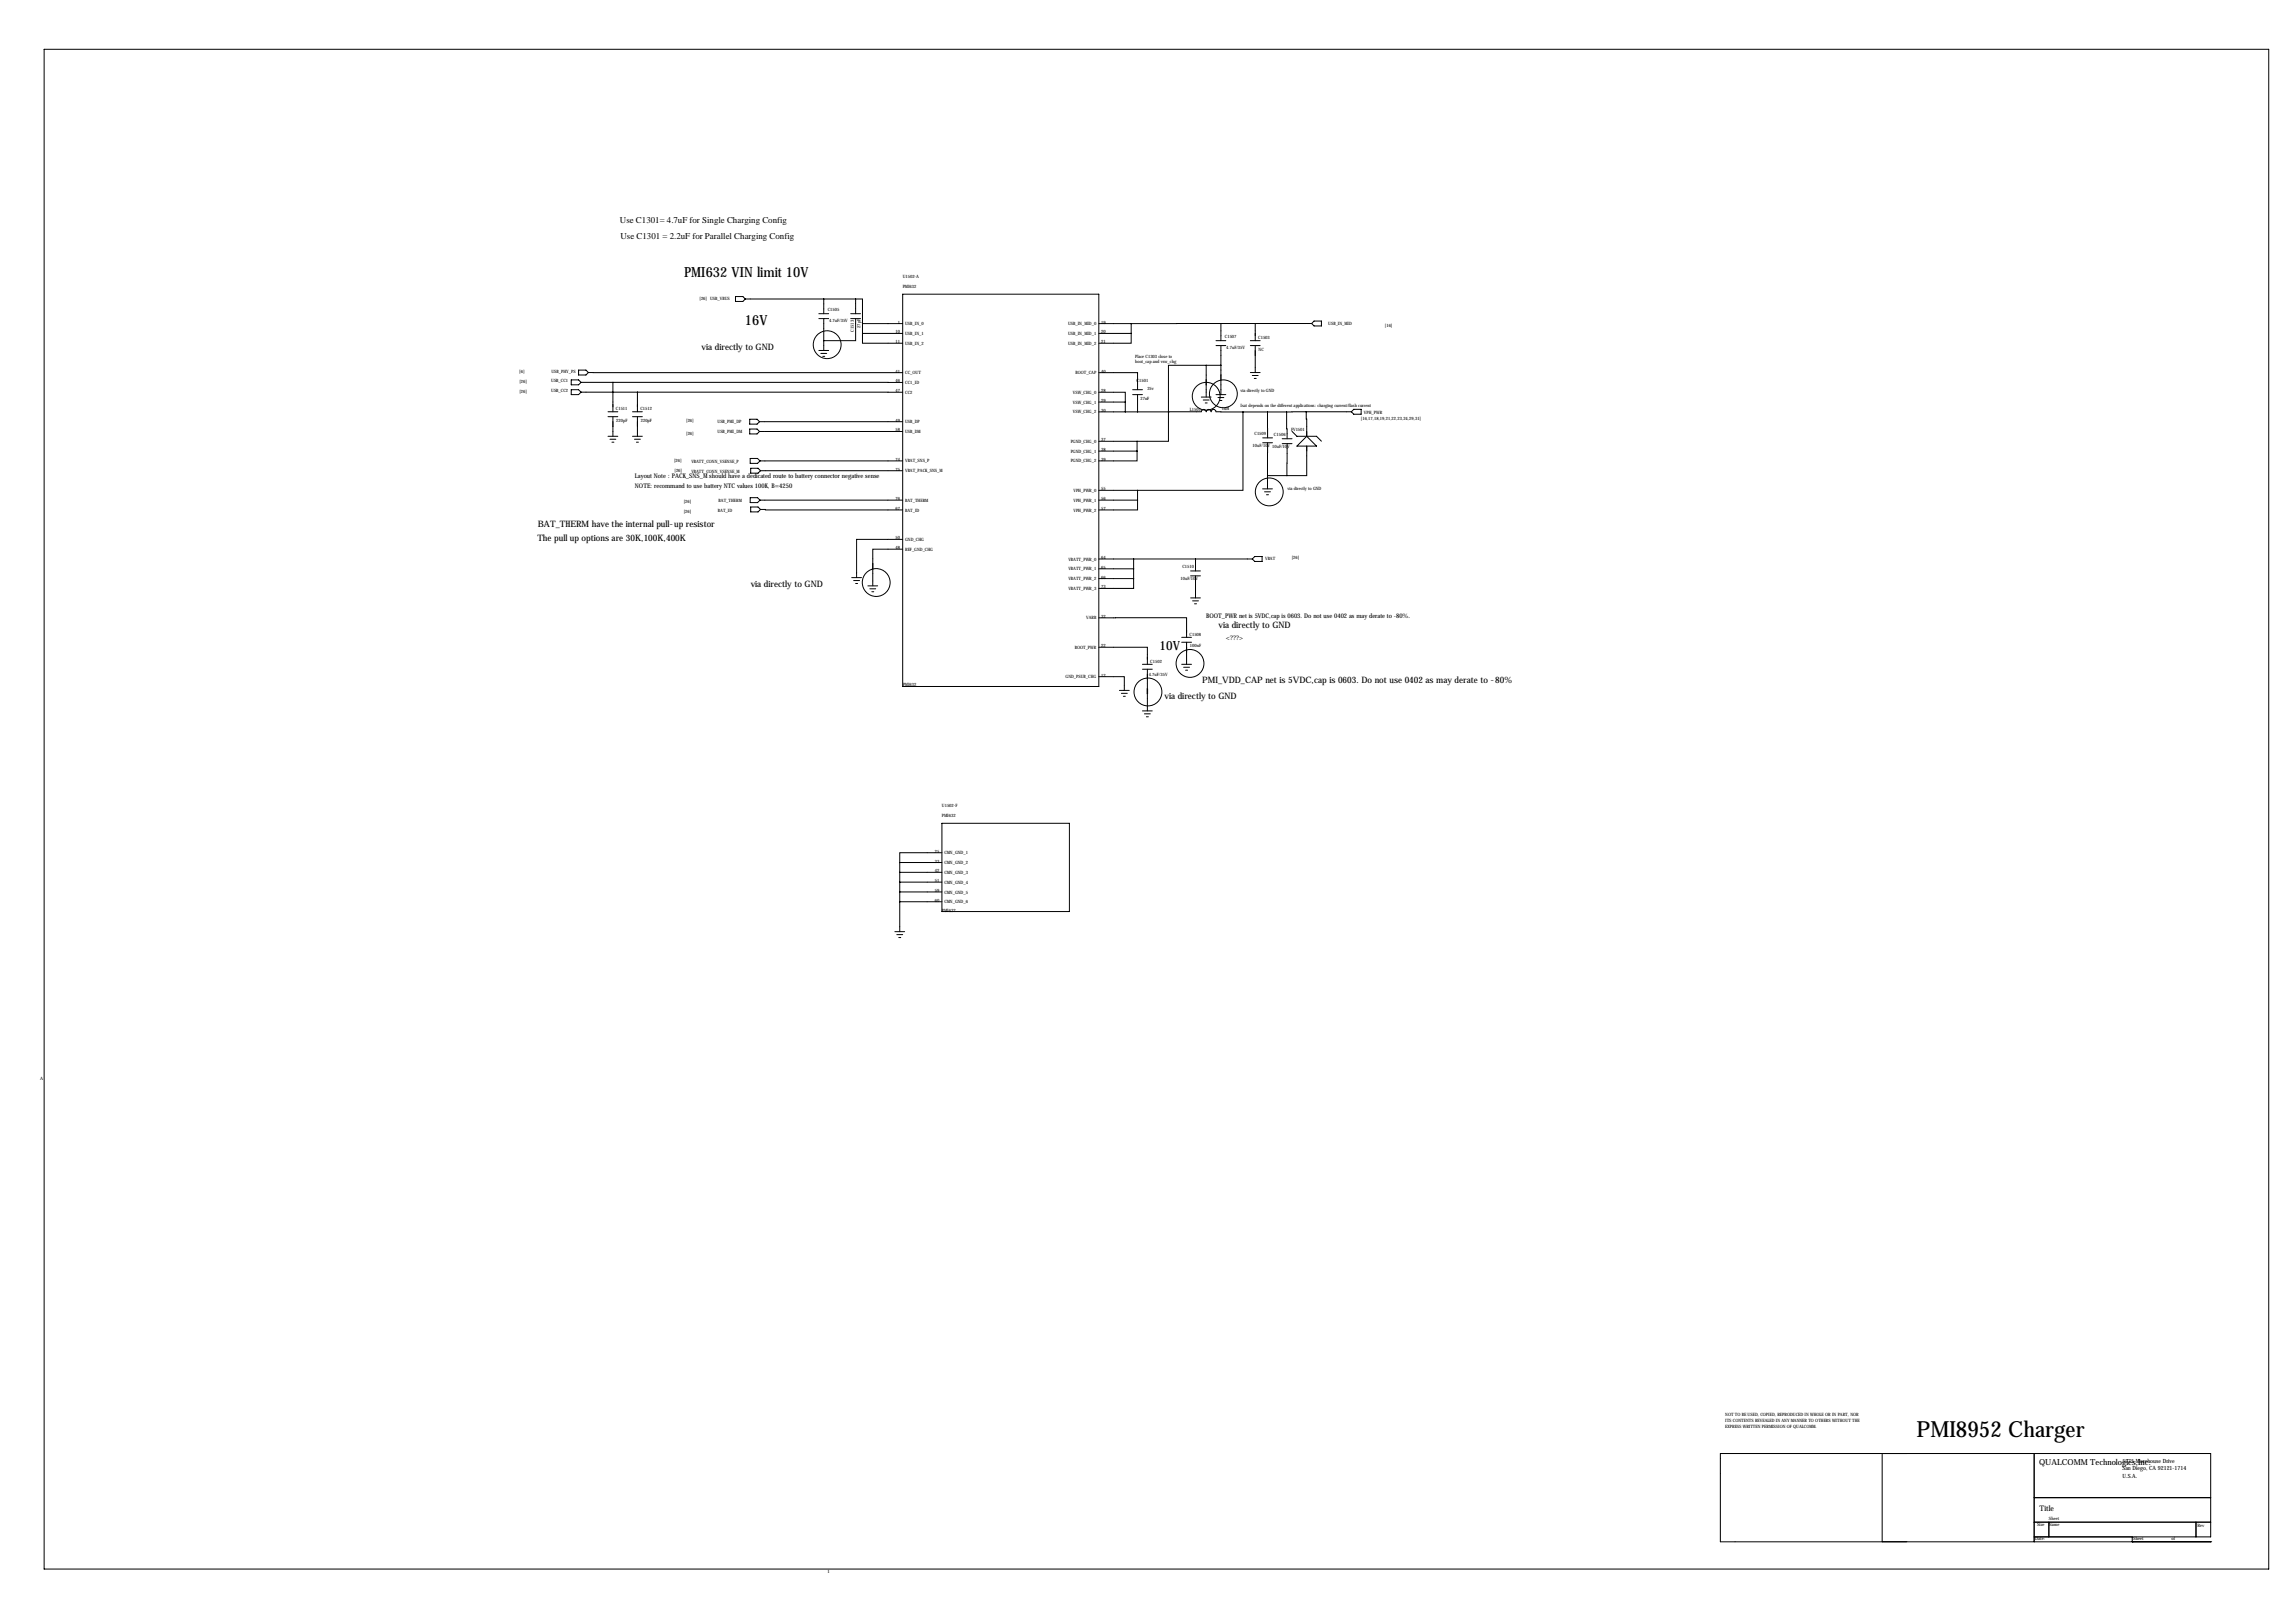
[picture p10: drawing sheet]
<svg xmlns="http://www.w3.org/2000/svg" width="1189mm" height="841mm" viewBox="0 0 1189 841" stroke-linecap="round" stroke-linejoin="round" font-family="sans-serif">
<defs><g id="words">
<text font-size="11.5" x="993" y="745">PMI8952 Charger</text>
<g font-size="7.3">
<text x="354" y="144">PMI632 VIN limit 10V</text>
<text x="386" y="168">16V</text>
</g>
<text font-size="6.6" x="601" y="336">10V</text>
<g font-size="4.6">
<text x="321" y="115">Use C1301= 4.7uF for Single Charging Config</text>
<text x="321" y="124">Use C1301 = 2.2uF for Parallel Charging Config</text>
<text x="363" y="181">via directly to GND</text>
<text x="279" y="273">BAT_THERM have the internal pull-up resistor</text>
<text x="278" y="280">The pull up options are 30K,100K,400K</text>
<text x="389" y="304">via directly to GND</text>
<text x="631" y="325">via directly to GND</text>
<text x="623" y="354">PMI_VDD_CAP net is 5VDC,cap is 0603. Do not use 0402 as may derate to -80%</text>
<text x="603" y="362">via directly to GND</text>
</g>
<text font-size="4.3" x="1056" y="759">QUALCOMM Technologies,Inc.</text>
<text font-size="4" x="1057" y="783">Title</text>
<g font-size="3.3">
<text x="329" y="248">Layout Note : PACK_SNS_M should have a dedicated route to battery connector negative sense</text>
<text x="329" y="253">NOTE: recommand to use battery NTC values 100K, B=4250</text>
<text x="625" y="320">BOOT_PWR net is 5VDC,cap is 0603. Do not use 0402 as may derate to -80%.</text>
<text x="635" y="331">&lt;???&gt;</text>
</g>
<g font-size="3">
<text x="1099" y="758">5775 Morehouse Drive</text>
<text x="1099" y="762">San Diego, CA 92121-1714</text>
<text x="1099" y="765">U.S.A.</text>
</g>
<g font-size="2.3">
<text x="468" y="144">U1502-A</text>
<text x="468" y="149">PMI632</text>
<text x="362" y="155">[26] USB_VBUS</text>
<text x="429" y="161">C1505</text>
<text x="429" y="167">4.7uF/35V</text>
<text x="465" y="168">1</text>
<text x="570" y="168">19</text>
<text x="442" y="172" transform="rotate(-90 442 172)">C1513</text>
<text x="446" y="170" transform="rotate(-90 446 170)">27pF</text>
<text x="464" y="173">10</text>
<text x="469" y="168">USB_IN_0</text>
<text x="469" y="174">USB_IN_1</text>
<text x="553" y="174">USB_IN_MID_1</text>
<text x="553" y="168">USB_IN_MID_0</text>
<text x="570" y="173">20</text>
<text x="688" y="168">USB_IN_MID</text>
<text x="717" y="169">[16]</text>
<text x="464" y="178">11</text>
<text x="469" y="179">USB_IN_2</text>
<text x="553" y="179">USB_IN_MID_2</text>
<text x="570" y="178">21</text>
<text x="635" y="175">C1507</text>
<text x="652" y="176">C1503</text>
<text x="588" y="185">Place C1303 close to</text>
<text x="635" y="181">4.7uF/35V</text>
<text x="652" y="182">NC</text>
<text x="588" y="188">boot_cap and vsw_chg</text>
<text x="269" y="193">[6]</text>
<text x="286" y="193">USB_PHY_PS</text>
<text x="464" y="193">41</text>
<text x="469" y="194">CC_OUT</text>
<text x="557" y="194">BOOT_CAP</text>
<text x="570" y="193">40</text>
<text x="269" y="198">[26]</text>
<text x="269" y="203">[26]</text>
<text x="286" y="198">USB_CC1</text>
<text x="286" y="203">USB_CC2</text>
<text x="464" y="198">46</text>
<text x="464" y="203">47</text>
<text x="469" y="199">CC1_ID</text>
<text x="469" y="204">CC2</text>
<text x="556" y="204">VSW_CHG_0</text>
<text x="570" y="203">28</text>
<text x="589" y="198">C1501</text>
<text x="594" y="202">25v</text>
<text x="643" y="203">via directly to GND</text>
<text x="556" y="209">VSW_CHG_1</text>
<text x="570" y="208">29</text>
<text x="591" y="207">27nF</text>
<text x="319" y="213">C1511</text>
<text x="332" y="213">C1512</text>
<text x="556" y="214">VSW_CHG_2</text>
<text x="570" y="213">30</text>
<text x="616" y="213">L1501</text>
<text x="633" y="213">1uH</text>
<text x="643" y="211">Isat depends on the different applications: charging current/flash current</text>
<text x="707" y="214">VPH_PWR</text>
<text x="319" y="218">220pF</text>
<text x="332" y="218">220pF</text>
<text x="355" y="219">[26]</text>
<text x="372" y="219">USB_PMI_DP</text>
<text x="464" y="218">49</text>
<text x="469" y="219">USB_DP</text>
<text x="705" y="217">[16,17,18,19,21,22,23,24,29,31]</text>
<text x="355" y="225">[26]</text>
<text x="372" y="224">USB_PMI_DM</text>
<text x="464" y="224">58</text>
<text x="469" y="224">USB_DM</text>
<text x="650" y="225">C1509</text>
<text x="660" y="226">C1506</text>
<text x="669" y="224">FV1501</text>
<text x="555" y="229">PGND_CHG_0</text>
<text x="570" y="229">37</text>
<text x="570" y="234">38</text>
<text x="649" y="232">10uF/10V 10uF/10V</text>
<text x="349" y="239">[26]</text>
<text x="358" y="240">VBATT_CONN_VSENSE_P</text>
<text x="464" y="239">74</text>
<text x="469" y="240">VBAT_SNS_P</text>
<text x="555" y="240">PGND_CHG_2</text>
<text x="555" y="234">PGND_CHG_1</text>
<text x="570" y="239">39</text>
<text x="349" y="245">[26]</text>
<text x="358" y="245">VBATT_CONN_VSENSE_M</text>
<text x="464" y="244">75</text>
<text x="469" y="245">VBAT_PACK_SNS_M</text>
<text x="556" y="255">VPH_PWR_0</text>
<text x="570" y="254">55</text>
<text x="667" y="254">via directly to GND</text>
<text x="354" y="261">[26]</text>
<text x="372" y="260">BAT_THERM</text>
<text x="464" y="259">76</text>
<text x="469" y="260">BAT_THERM</text>
<text x="556" y="260">VPH_PWR_1</text>
<text x="570" y="259">56</text>
<text x="354" y="266">[26]</text>
<text x="372" y="265">BAT_ID</text>
<text x="464" y="264">67</text>
<text x="469" y="265">BAT_ID</text>
<text x="556" y="265">VPH_PWR_2</text>
<text x="570" y="264">57</text>
<text x="464" y="279">50</text>
<text x="469" y="280">GND_CHG</text>
<text x="464" y="284">48</text>
<text x="469" y="285">REF_GND_CHG</text>
<text x="553" y="290">VBATT_PWR_0</text>
<text x="570" y="290">64</text>
<text x="655" y="290">VBAT</text>
<text x="669" y="290">[26]</text>
<text x="553" y="295">VBATT_PWR_1</text>
<text x="570" y="295">65</text>
<text x="570" y="300">66</text>
<text x="613" y="294">C1510</text>
<text x="553" y="301">VBATT_PWR_2</text>
<text x="553" y="306">VBATT_PWR_3</text>
<text x="570" y="305">73</text>
<text x="612" y="301">10uF/10V</text>
<text x="563" y="321">VARB</text>
<text x="570" y="320">32</text>
<text x="616" y="329">C1508</text>
<text x="570" y="335">22</text>
<text x="616" y="335">100nF</text>
<text x="557" y="336">BOOT_PWR</text>
<text x="596" y="343">C1502</text>
<text x="552" y="351">GND_PSUB_CHG</text>
<text x="570" y="351">12</text>
<text x="595" y="350">4.7uF/35V</text>
<text x="468" y="356">PMI632</text>
<text x="488" y="418">U1502-F</text>
<text x="488" y="423">PMI632</text>
<text x="484" y="442">25</text>
<text x="489" y="442">CMN_GND_1</text>
<text x="484" y="447">33</text>
<text x="489" y="448">CMN_GND_2</text>
<text x="484" y="452">42</text>
<text x="489" y="453">CMN_GND_3</text>
<text x="484" y="457">51</text>
<text x="489" y="458">CMN_GND_4</text>
<text x="484" y="462">59</text>
<text x="484" y="467">60</text>
<text x="489" y="463">CMN_GND_5</text>
<text x="489" y="468">CMN_GND_6</text>
<text x="488" y="472">PMI632</text>
<text x="21" y="560">A</text>
<text x="894" y="734">NOT TO BE USED, COPIED, REPRODUCED IN WHOLE OR IN PART, NOR</text>
<text x="894" y="737">ITS CONTENTS REVEALED IN ANY MANNER TO OTHERS WITHOUT THE</text>
<text x="894" y="739">EXPRESS WRITTEN PERMISSION OF QUALCOMM.</text>
<text x="1055" y="790">Size</text>
<text x="1061" y="787">Sheet</text>
<text x="1061" y="790">Name</text>
<text x="1138" y="791">Rev</text>
<text x="1054" y="798">Date:</text>
<text x="1105" y="798">Sheet</text>
<text x="1125" y="798">of</text>
<text x="429" y="815">1</text>
</g>
</g></defs>
<g fill="none" stroke="#000" stroke-width=".52">
<path d="M23 26h1152v787h-1152zM381 154h4l1 1-1 1h-4zM386 155h57M427 155v7M443 155h4v13M443 155v7M468 152h101v204h-101zM424 162h5M424 165h5M427 165v17M441 162h5M441 165h5"/>
<path d="M443 165v11h-16M447 173v5h21M447 173h21M447 168h21M447 168v5M569 173h17M569 168h17M586 173v5h-17M586 168v5M630 176h5M630 179h5M632 168h-46"/>
<path d="M632 168h47M632 168v8M632 179v15M648 176h5M648 179h5M650 168v8M650 179v14M681 166h4v3h-4l-2-1zM296 197h4l1 1-1 1h-4zM300 192h4l1 1-1 1h-4zM301 198h16M305 193h163"/>
<path d="M317 198h151M317 198v15M424 182h5M425 183h3M426 185h1M569 193h20v9M625 189h-20v40h-16M625 189v8M625 199v7M625 189h7M632 197v7M648 193h5"/>
<path d="M649 194h3M650 196h1M296 202h4l1 1-1 1h-4zM301 203h29M315 213h5M315 216h5M317 216v10M328 213h5M328 216h5M330 203h138M330 203v10M330 216v10"/>
<path d="M388 217h4l1 1-1 2h-4zM393 218h75M569 203h14v5M569 208h14M569 213h20M583 208v5M587 202h5M587 204h5M589 204v9M622 213h-33M622 206h5M622 213a1.3 1.3 0 0 1 2-1 1.3 1.3 0 0 1 1 1 1.3 1.3 0 0 1 1-1 1.3 1.3 0 0 1 1 1 1.3 1.3 0 0 1 2-1 1.3 1.3 0 0 1 1 1h14"/>
<path d="M623 207h3M624 209h1M630 204h5M631 206h3M632 207h1M644 213v41h-55M644 213h22M657 213v14M666 213l1 14M677 213v13M677 213h-11M677 213h23"/>
<path d="M700 213l1-1h4v3h-4zM315 226h5M316 228h3M317 229h1M328 226h5M329 228h3M330 229h1M388 222h4l1 2-1 1h-4zM389 237h3l2 2-2 1h-3zM393 224h75M394 239h74M569 229h20"/>
<path d="M569 234h20M589 234v5h-20M589 229v5M654 229h5M654 227h5M657 229v17M664 230h5M664 227h5M667 230v16M669 223l3 3h10l3 3M672 231l5-5 5 5zM677 231v15h-10"/>
<path d="M389 258h3l2 1-2 1h-3zM389 243h4l1 1-1 1h-4zM394 259h74M394 244h74M569 259h20M569 254h20M589 259v5h-20M589 254v5M654 253h5M655 255h3M656 256h1M657 246v7"/>
<path d="M657 246h10M389 263h4l1 1-1 1h-4zM394 264h74M468 279h-24v20M441 299h5M452 295v8M468 284h-16v8M569 295h18M569 300h18M569 290h80M587 300v5h-18M587 290v10"/>
<path d="M617 298h5M617 296h5M619 290v6M619 298v12M650 288h4v3h-4l-1-1zM442 301h3M443 302h1M450 303h5M451 305h3M452 307h1M617 310h5M618 311h3"/>
<path d="M619 313h1M569 320h46v10M569 335h25v9M612 330h5M612 333h5M615 333v11M569 351h13v7M580 358h5M581 359h3M592 344h5M592 347h5M594 347v10"/>
<path d="M594 359v9M612 344h5M613 346h3M614 347h1M582 361h1M592 368h5M593 370h3M594 371h1M488 426h66v46h-66zM466 447h22M466 452h22M466 457h22"/>
<path d="M466 447v36M488 442h-22v5M466 462h22M466 467h22M464 483h5M465 484h3M466 486h1M975 753v46M1054 753v46M1054 776h91M1054 796h91v-43h-254v46h254M1054 788h91"/>
<path d="M1061 788v8M1105 799h.1M1105 796v3M1138 788v8M1145 799h.1"/>
<circle cx="428" cy="179" r="7"/>
<circle cx="625" cy="205" r="7"/>
<circle cx="634" cy="204" r="7"/>
<circle cx="658" cy="255" r="7"/>
<circle cx="454" cy="302" r="7"/>
<circle cx="595" cy="358" r="7"/>
<circle cx="616" cy="344" r="7"/>
</g>
<path d="M625 197v2M632 194v3M452 292v3M594 357v2" fill="none" stroke="#000" stroke-width=".76"/>
<path d="M666 213a.5 .5 0 0 0 1 0 .5 .5 0 0 0-1 0zM317 198a.5 .5 0 0 0 1 0 .5 .5 0 0 0-1 0z" fill="#000" stroke="#000" stroke-width=".52"/>
<use href="#words"/>
</svg>
